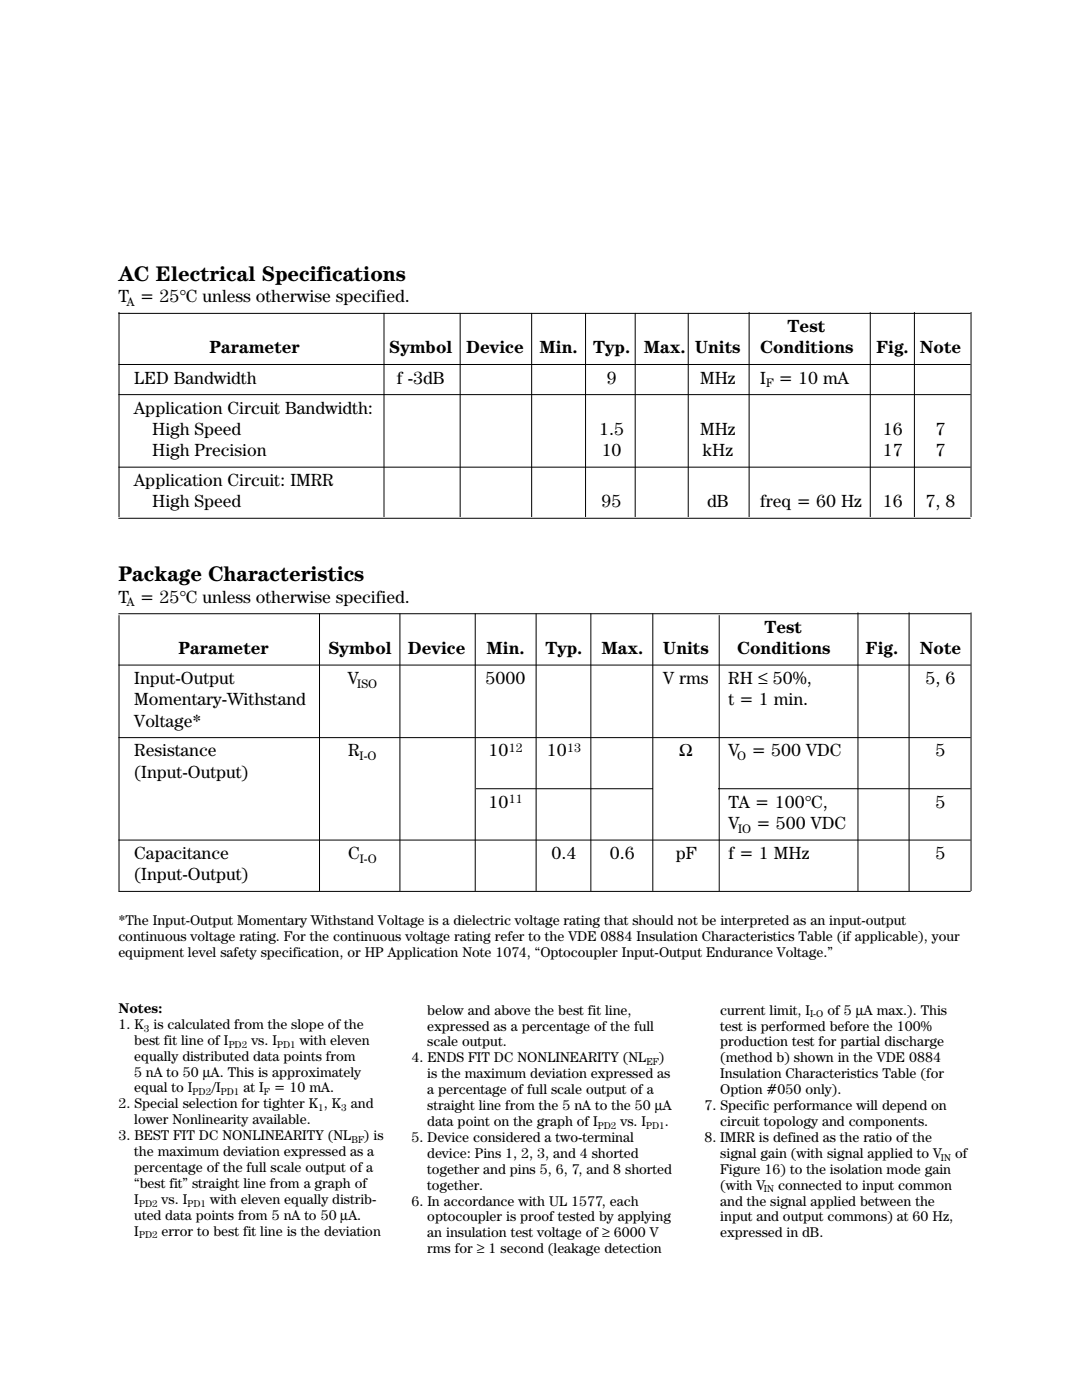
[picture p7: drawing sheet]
<svg xmlns="http://www.w3.org/2000/svg" width="216mm" height="279mm" viewBox="0 0 216 279" stroke-linecap="round" stroke-linejoin="round" font-family="sans-serif">
<defs><g id="words">
<g font-size="4.2">
<text x="23.6" y="56.1">AC Electrical Specifications</text>
<text x="23.6" y="116">Package Characteristics</text>
</g>
<g font-size="3.5">
<text x="23.6" y="60.3">T = 25°C unless otherwise specified.</text>
<text x="41.8" y="70.5">Parameter</text>
<text x="77.7" y="70.5">Symbol</text>
<text x="93" y="70.5">Device</text>
<text x="107.7" y="70.5">Min.</text>
<text x="118.4" y="70.5">Typ.</text>
<text x="128.5" y="70.5">Max. Units</text>
<text x="151.7" y="70.5">Conditions</text>
<text x="157.1" y="66.3">Test</text>
<text x="174.9" y="70.5">Fig. Note</text>
<text x="26.8" y="76.6">LED Bandwidth</text>
<text x="79.2" y="76.6">f -3dB</text>
<text x="121.1" y="76.6">9</text>
<text x="139.7" y="76.6">MHz</text>
<text x="151.7" y="76.6">I</text>
<text x="155.3" y="76.6">= 10 mA</text>
<text x="26.8" y="82.6">Application Circuit Bandwidth:</text>
<text x="30.4" y="86.8">High Speed</text>
<text x="119.6" y="86.8">1.5</text>
<text x="139.7" y="86.8">MHz</text>
<text x="176.2" y="86.8">16</text>
<text x="186.7" y="86.8">7</text>
<text x="30.4" y="91">High Precision</text>
<text x="120.1" y="91">10</text>
<text x="140.2" y="91">kHz</text>
<text x="176.1" y="91">17</text>
<text x="186.7" y="91">7</text>
<text x="26.8" y="97">Application Circuit: IMRR</text>
<text x="30.4" y="101.2">High Speed</text>
<text x="120.1" y="101.2">95</text>
<text x="141.1" y="101.2">dB</text>
<text x="151.7" y="101.2">freq = 60 Hz</text>
<text x="176.1" y="101.2">16</text>
<text x="184.7" y="101.2">7, 8</text>
<text x="23.6" y="120.3">T = 25°C unless otherwise specified.</text>
<text x="35.6" y="130.5">Parameter</text>
<text x="65.6" y="130.5">Symbol</text>
<text x="81.4" y="130.5">Device</text>
<text x="97.1" y="130.5">Min.</text>
<text x="108.8" y="130.5">Typ.</text>
<text x="120" y="130.5">Max.</text>
<text x="132.3" y="130.5">Units</text>
<text x="147.1" y="130.5">Conditions</text>
<text x="152.5" y="126.3">Test</text>
<text x="172.8" y="130.5">Fig.</text>
<text x="183.5" y="130.5">Note</text>
<text x="26.8" y="136.5">Input-Output</text>
<text x="69.4" y="136.5">V</text>
<text x="96.9" y="136.5">5000</text>
<text x="132.3" y="136.5">V rms</text>
<text x="145.3" y="136.5">RH ≤ 50%,</text>
<text x="184.7" y="136.5">5, 6</text>
<text x="26.8" y="140.8">Momentary-Withstand</text>
<text x="145.3" y="140.8">t = 1 min.</text>
<text x="26.8" y="145">Voltage*</text>
<text x="26.8" y="151">Resistance</text>
<text x="26.8" y="155.2">(Input-Output)</text>
<text x="69.5" y="151">R</text>
<text x="97.5" y="151">10</text>
<text x="109.1" y="151">10</text>
<text x="135.5" y="151">Ω</text>
<text x="145.3" y="151">V = 500 VDC</text>
<text x="186.7" y="151">5</text>
<text x="97.5" y="161.2">10</text>
<text x="145.3" y="161.2">TA = 100°C,</text>
<text x="186.7" y="161.2">5</text>
<text x="145.3" y="165.5">V</text>
<text x="150.9" y="165.5">= 500 VDC</text>
<text x="26.8" y="171.5">Capacitance</text>
<text x="69.5" y="171.5">C</text>
<text x="110.1" y="171.5">0.4</text>
<text x="121.7" y="171.5">0.6</text>
<text x="134.8" y="171.5">pF</text>
<text x="145.3" y="171.5">f = 1 MHz</text>
<text x="186.7" y="171.5">5</text>
<text x="26.8" y="175.7">(Input-Output)</text>
</g>
<g font-size="2.8">
<text x="23.6" y="184.7">*The Input-Output Momentary Withstand Voltage is a dielectric voltage rating that should not be interpreted as an input-output</text>
<text x="23.6" y="187.8">continuous voltage rating. For the continuous voltage rating refer to the VDE 0884 Insulation Characteristics Table (if applicable), your</text>
<text x="23.6" y="191">equipment level safety specification, or HP Application Note 1074, “Optocoupler Input-Output Endurance Voltage.”</text>
<text x="23.6" y="202.2">Notes:</text>
<text x="85.3" y="202.5">below and above the best fit line,</text>
<text x="143.7" y="202.5">current limit, I</text>
<text x="165.1" y="202.5">of 5 µA max.). This</text>
<text x="23.6" y="205.3">1. K is calculated from the slope of the</text>
<text x="26.8" y="208.5">best fit line of I</text>
<text x="50.2" y="208.5">vs. I</text>
<text x="59.8" y="208.5">with eleven</text>
<text x="85.3" y="205.7">expressed as a percentage of the full</text>
<text x="85.3" y="208.8">scale output.</text>
<text x="143.7" y="205.7">test is performed before the 100%</text>
<text x="143.7" y="208.8">production test for partial discharge</text>
<text x="26.8" y="211.7">equally distributed data points from</text>
<text x="26.8" y="214.9">5 nA to 50 µA. This is approximately</text>
<text x="82.1" y="212">4. ENDS FIT DC NONLINEARITY (NL</text>
<text x="85.3" y="215.2">is the maximum deviation expressed as</text>
<text x="131.4" y="212">)</text>
<text x="143.7" y="212">(method b) shown in the VDE 0884</text>
<text x="143.7" y="215.2">Insulation Characteristics Table (for</text>
<text x="23.6" y="221.2">2. Special selection for tighter K , K and</text>
<text x="26.8" y="218">equal to I</text>
<text x="42.2" y="218">/I</text>
<text x="48.6" y="218">at I</text>
<text x="54.6" y="218">= 10 mA.</text>
<text x="85.3" y="218.4">a percentage of full scale output of a</text>
<text x="85.3" y="221.5">straight line from the 5 nA to the 50 µA</text>
<text x="140.5" y="221.5">7. Specific performance will depend on</text>
<text x="143.7" y="218.4">Option #050 only).</text>
<text x="23.6" y="227.6">3. BEST FIT DC NONLINEARITY (NL</text>
<text x="26.8" y="224.4">lower Nonlinearity available.</text>
<text x="72.6" y="227.6">) is</text>
<text x="82.1" y="227.9">5. Device considered a two-terminal</text>
<text x="85.3" y="224.7">data point on the graph of I</text>
<text x="123.8" y="224.7">vs. I</text>
<text x="132.7" y="224.7">.</text>
<text x="140.5" y="227.9">8. IMRR is defined as the ratio of the</text>
<text x="143.7" y="224.7">circuit topology and components.</text>
<text x="26.8" y="230.7">the maximum deviation expressed as a</text>
<text x="26.8" y="233.9">percentage of the full scale output of a</text>
<text x="85.3" y="231.1">device: Pins 1, 2, 3, and 4 shorted</text>
<text x="143.7" y="231.1">signal gain (with signal applied to V</text>
<text x="190.6" y="231.1">of</text>
<text x="26.8" y="237.1">“best fit” straight line from a graph of</text>
<text x="85.3" y="234.2">together and pins 5, 6, 7, and 8 shorted</text>
<text x="85.3" y="237.4">together.</text>
<text x="143.7" y="234.2">Figure 16) to the isolation mode gain</text>
<text x="143.7" y="237.4">(with V</text>
<text x="155.3" y="237.4">connected to input common</text>
<text x="26.8" y="243.4">uted data points from 5 nA to 50 µA.</text>
<text x="26.8" y="240.3">I</text>
<text x="32.3" y="240.3">vs. I</text>
<text x="41.9" y="240.3">with eleven equally distrib-</text>
<text x="82.1" y="240.6">6. In accordance with UL 1577, each</text>
<text x="85.3" y="243.8">optocoupler is proof tested by applying</text>
<text x="143.7" y="240.6">and the signal applied between the</text>
<text x="143.7" y="243.8">input and output commons) at 60 Hz,</text>
<text x="26.8" y="246.6">I</text>
<text x="32.2" y="246.6">error to best fit line is the deviation</text>
<text x="85.3" y="246.9">an insulation test voltage of ≥ 6000 V</text>
<text x="85.3" y="250.1">rms for ≥ 1 second (leakage detection</text>
<text x="143.7" y="246.9">expressed in dB.</text>
</g>
<g font-size="2.5">
<text x="25.3" y="61">A</text>
<text x="152.9" y="77.3">F</text>
<text x="25.3" y="121">A</text>
<text x="71.3" y="137.2">ISO</text>
<text x="71.8" y="151.7">I-O</text>
<text x="101.5" y="150">12</text>
<text x="113.2" y="150">13</text>
<text x="147.1" y="151.7">O</text>
<text x="101.5" y="160.2">11</text>
<text x="147.3" y="166.2">IO</text>
<text x="71.8" y="172.1">I-O</text>
</g>
<g font-size="2">
<text x="161.6" y="203">I-O</text>
<text x="28.7" y="205.9">3</text>
<text x="45.6" y="209.1">PD2</text>
<text x="55.3" y="209.1">PD1</text>
<text x="129" y="212.6">EF</text>
<text x="38.4" y="218.6">PD2</text>
<text x="44.1" y="218.6">PD1</text>
<text x="52.7" y="218.6">F</text>
<text x="63.5" y="221.8">1</text>
<text x="68.1" y="221.8">3</text>
<text x="119.3" y="225.3">PD2</text>
<text x="128.9" y="225.3">PD1</text>
<text x="70.1" y="228.1">BF</text>
<text x="187.7" y="231.6">IN</text>
<text x="152.4" y="238">IN</text>
<text x="27.8" y="240.8">PD2</text>
<text x="37.4" y="240.8">PD1</text>
<text x="27.8" y="247.2">PD2</text>
</g>
</g></defs>
<g fill="none" stroke="#000" stroke-width=".2">
<path d="M23.6 62.5h170.1M23.6 72.7h170.1M23.6 78.8h170.1M23.7 62.3v40.9M76.6 62.5v40.7M91.8 62.5v40.7M106.1 62.5v40.7M116.8 62.5v40.7M126.7 62.5v40.7M137.3 62.5v40.7M149.5 62.3v40.9M173.7 62.3v40.9"/>
<path d="M182.5 62.3v40.9M193.8 62.3v40.9M23.6 93.2h170.1M23.6 103.4h170.1M23.6 122.5h170.1M23.6 132.7h170.1M107 122.4v55.4M117.9 122.4v55.4M171.2 122.2v55.6M181.4 122.2v55.6M193.8 122.2v55.6M23.6 147.2h170.1"/>
<path d="M23.6 157.4h170.1M23.6 167.7h170.1M23.6 177.9h170.1"/>
</g>
<g fill="#fff">
<path d="M23.6 156.3h71.3v3.3h-71.3z"/>
<path d="M130.4 155.9h12.8v3.3h-12.8z"/>
</g>
<path d="M23.7 122.8v55M63.8 122.4v55.4M79.8 122.4v55.4M94.8 122.4v55.4M130.3 122.4v55.4M143.5 122.8v55" fill="none" stroke="#000" stroke-width=".2"/>
<use href="#words"/>
</svg>
